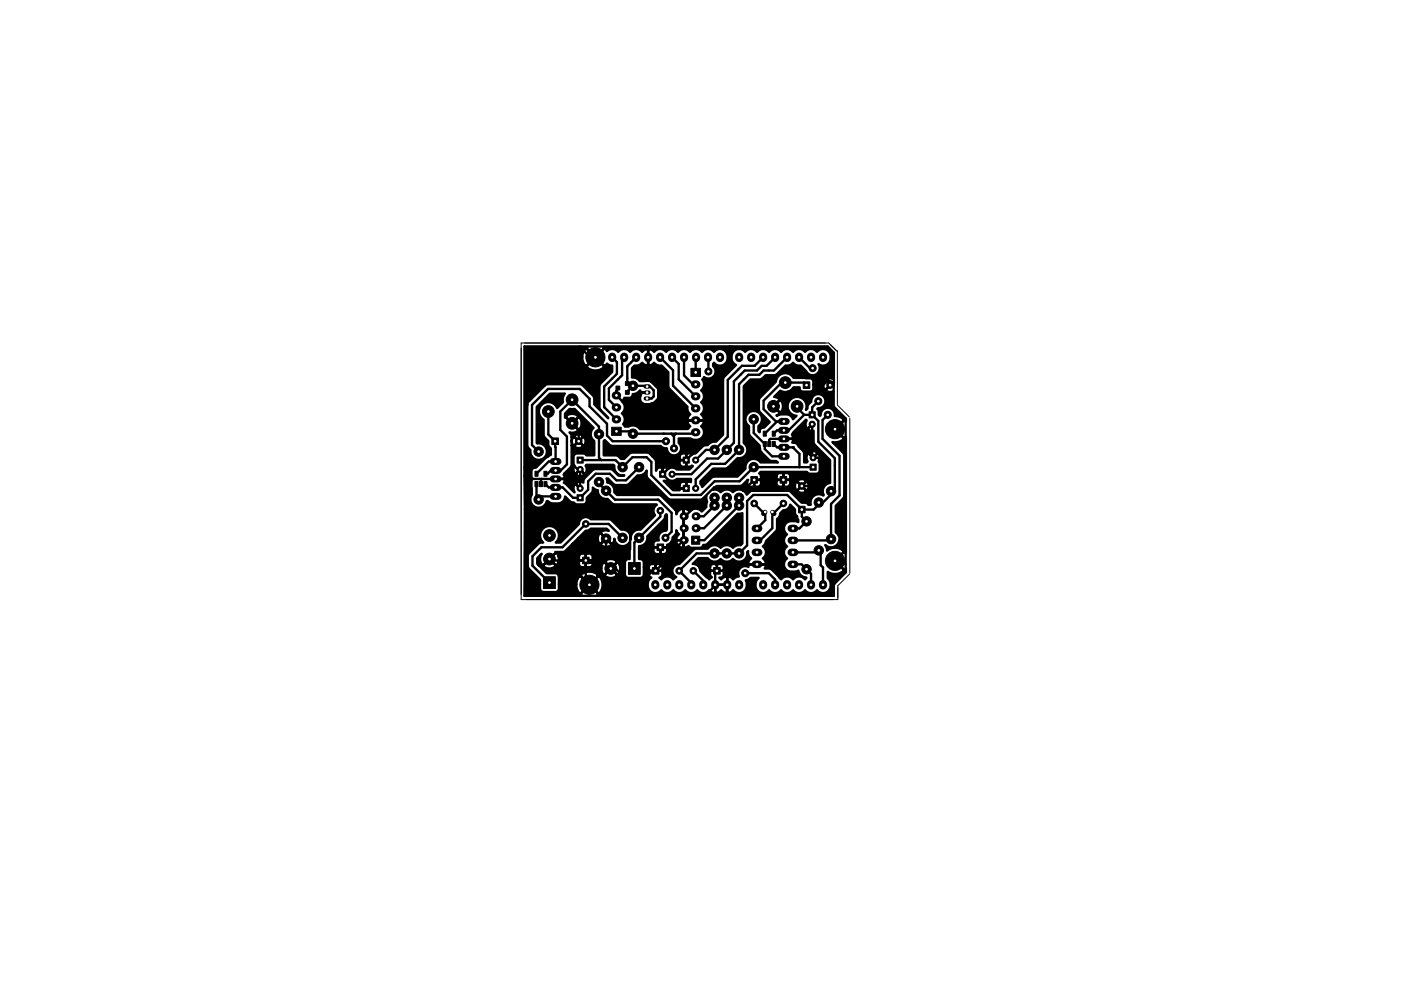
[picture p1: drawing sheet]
<svg xmlns="http://www.w3.org/2000/svg" width="297mm" height="210mm" viewBox="0 0 297 210" stroke-linecap="round" stroke-linejoin="round" font-family="sans-serif">
<path d="M177.5 74.6l-1.8-1.8h-65.2v54.4h67.1v-2.9l2.6-2.6M177.5 74.4v11.4M177.5 85.9l2.6 2.6M180.2 88.8v32.7" fill="none" stroke="#000" stroke-width=".21"/>
<g fill="none" stroke="#000" stroke-width="1.7">
<path d="M129.8 75.7v.3M132.3 75.7v.3M134.9 75.7v.3M137.4 75.7v.3M140 75.7v.3M142.5 75.7v.3M145 75.7v.3M147.6 75.7v.3M150.1 75.7v.3M152.7 75.7v.3M156.7 75.7v.3M159.3 75.7v.3"/>
<path d="M161.8 75.7v.3M164.3 75.7v.3M166.9 75.7v.3M169.4 75.7v.3M172 75.7v.3M174.5 75.7v.3M130.5 89h.4M130.5 86.4h.4M130.5 83.9h.4M147.3 81.6h.4M147.3 84.1h.4M147.3 86.6h.4"/>
<path d="M147.3 89.2h.4M147.3 91.7h.4M138.9 123.9v.3M141.5 123.9v.3M144 123.9v.3M146.6 123.9v.3M149.1 123.9v.3M151.6 123.9v.3M154.2 123.9v.3M156.7 123.9v.3M161.8 123.9v.3M164.3 123.9v.3"/>
<path d="M166.9 123.9v.3M169.4 123.9v.3M172 123.9v.3M174.5 123.9v.3"/>
</g>
<g fill="#000" stroke="#000" stroke-width=".21">
<path d="M146.5 78.1h2v1.8h-2zM117 92.9h1.4v1.4h-1.4zM122.3 97h1.3v1.3h-1.3zM130.6 81.9h.8v.8h-.8zM129.7 90.6h2v1.8h-2zM132.6 81h.8v.8h-.8zM132.6 82.9h.8v.8h-.8zM144.8 97h1.3v1.3h-1.3zM161.8 93.7h.7v1h-.7zM161.8 91.5h.7v1h-.7zM162.8 93.7h.6v1h-.6zM163.7 93.7h.7v1h-.7z"/>
<path d="M163.7 91.5h.7v1h-.7zM170.3 81h1.4v1.4h-1.4zM171.5 87.4h1.3v1.3h-1.3zM171.7 98.5h1.3v1.3h-1.3zM113.4 102.2h.7v1h-.7zM113.4 100h.7v1h-.7zM114.4 102.2h.6v1h-.6zM115.3 102.2h.7v1h-.7zM115.3 100h.7v1h-.7zM122.3 105h1.3v1.3h-1.3zM123.5 118.2h1.4v1.4h-1.4zM133.2 119.4h2.5v2.5h-2.5z"/>
<path d="M139.8 100h1.3v1.3h-1.3zM139.3 115.4h1.4v1.4h-1.4zM144.8 103h1.3v1.3h-1.3zM146.6 113.7h1.8v1.8h-1.8zM159.2 101.1h1.4v1.4h-1.4zM165.4 101.1h1.4v1.4h-1.4zM169.3 107.4h1.4v1.4h-1.4zM115.2 122.4h2.5v2.5h-2.5zM138.3 120.4h1.4v1.4h-1.4zM151.3 120.4h1.4v1.4h-1.4z"/>
<circle cx="126.2" cy="75.8" r="2.03"/>
<circle cx="150.2" cy="78.8" r=".75"/>
<circle cx="172.3" cy="78.1" r=".75"/>
<circle cx="114.2" cy="95.8" r="1"/>
<circle cx="116.3" cy="87.3" r="1.25"/>
<circle cx="121.3" cy="89.8" r="1.25"/>
<circle cx="121.3" cy="84.8" r="1.25"/>
<circle cx="122.7" cy="93.6" r=".7"/>
<circle cx="123" cy="99.6" r=".65"/>
<circle cx="127" cy="92.1" r="1"/>
<circle cx="132" cy="99.1" r="1"/>
<circle cx="134.2" cy="92" r="1"/>
<circle cx="134.2" cy="81.9" r="1"/>
<circle cx="135.5" cy="99.1" r="1"/>
<circle cx="141.2" cy="93.6" r=".75"/>
<circle cx="142.9" cy="95.1" r=".75"/>
<circle cx="147.5" cy="97.6" r=".65"/>
<circle cx="151.5" cy="95.5" r="1"/>
<circle cx="154.1" cy="95.5" r="1"/>
<circle cx="156.7" cy="95.5" r="1"/>
<circle cx="159.8" cy="89" r="1"/>
<circle cx="159.8" cy="99.1" r="1"/>
<circle cx="164" cy="86.2" r="1.25"/>
<circle cx="166.5" cy="81.2" r="1.25"/>
<circle cx="169" cy="86.2" r="1.25"/>
<circle cx="172.2" cy="90" r=".65"/>
<circle cx="172.4" cy="97.1" r=".65"/>
<circle cx="173.5" cy="85.1" r=".75"/>
<circle cx="175.5" cy="88" r=".75"/>
<circle cx="176" cy="81.7" r=".7"/>
<circle cx="177" cy="91.1" r="2.03"/>
<circle cx="114.2" cy="106" r="1"/>
<circle cx="116.5" cy="118.6" r="1.25"/>
<circle cx="116.5" cy="113.6" r="1.25"/>
<circle cx="123" cy="103.6" r=".65"/>
<circle cx="124.2" cy="111.2" r=".7"/>
<circle cx="127" cy="102.3" r="1"/>
<circle cx="128.5" cy="114.3" r="1"/>
<circle cx="128.5" cy="104.1" r="1"/>
<circle cx="132" cy="114.1" r="1"/>
<circle cx="135.5" cy="114.1" r="1"/>
<circle cx="140" cy="108.4" r=".7"/>
<circle cx="141.1" cy="114.1" r=".75"/>
<circle cx="142.5" cy="100.6" r=".65"/>
<circle cx="147.5" cy="103.6" r=".65"/>
<circle cx="151.5" cy="105.6" r="1"/>
<circle cx="151.5" cy="107.3" r="1"/>
<circle cx="151.5" cy="117.4" r="1"/>
<circle cx="154.1" cy="105.6" r="1"/>
<circle cx="154.1" cy="107.3" r="1"/>
<circle cx="154.1" cy="117.4" r="1"/>
<circle cx="156.7" cy="105.6" r="1"/>
<circle cx="156.7" cy="117.4" r="1"/>
<circle cx="156.7" cy="107.3" r="1"/>
<circle cx="159.9" cy="106.8" r=".7"/>
<circle cx="166.1" cy="106.8" r=".7"/>
<circle cx="170" cy="103.1" r=".7"/>
<circle cx="171" cy="110.6" r="1"/>
<circle cx="173.6" cy="106.6" r="1"/>
<circle cx="173.6" cy="116.8" r="1"/>
<circle cx="176.2" cy="104.2" r="1"/>
<circle cx="176.2" cy="114.4" r="1"/>
<circle cx="177" cy="119" r="2.03"/>
<circle cx="125" cy="124.1" r="2.03"/>
<circle cx="129.5" cy="120.6" r="1.25"/>
<circle cx="144" cy="121.1" r=".7"/>
<circle cx="147" cy="121.1" r=".7"/>
<circle cx="158" cy="121.6" r=".75"/>
<circle cx="171" cy="120.8" r="1"/>
</g>
<path d="M117.3 97.9h1M117.3 99.8h1M165.7 93.1h1M165.7 96.8h1M165.7 89.4h1M165.7 91.3h1M165.7 94.9h1M117.3 101.6h1M117.3 105.3h1M117.3 103.4h1" fill="none" stroke="#000" stroke-width="1.5"/>
<path d="M136.9 83.3h.6M136.9 84.6h.6M136.9 82h.6" fill="none" stroke="#000" stroke-width=".9"/>
<g fill="#000">
<circle cx="128.5" cy="119.6" r=".25"/>
<circle cx="145" cy="109.5" r=".86"/>
<circle cx="145" cy="114.6" r=".86"/>
<circle cx="145" cy="112.1" r=".86"/>
<circle cx="147.5" cy="112.1" r=".86"/>
<circle cx="147.5" cy="109.5" r=".86"/>
</g>
<path d="M162.2 108.6l-.3 .4M163.8 108.6l.3 .4" fill="none" stroke="#000" stroke-width="1"/>
<path d="M160.1 112.1h.7M160.1 114.7h.7M160.1 117.2h.7M160.1 119.7h.7M167.8 112.1h.7M167.8 114.7h.7M167.8 117.2h.7M167.8 119.7h.7" fill="none" stroke="#000" stroke-width="1.6"/>
<g fill="none" stroke="#000" stroke-width=".5">
<path d="M122.9 73.5l2.2 2.3h1.1M129.8 75.8l1 1v2.5l-2.7 2.7v4.4l2.6 2.6M132.3 76.5v-.7l-.4 .4v3.4l-2.8 2.8v2.4l1.6 1.6M134.9 75.8l-1.9 1.9v3.7M137.8 73.5l-.4 .9v5.9l2.2 2.2v2.1M140 75.8l2.7 2.8v3.2l4.8 4.8M142.5 75.8l1.4 1.4v3.3l3.6 3.6M145 75.8v3.8l1.9 2h.6M147.6 75.8l-.1 3.2M150.1 75.8l.1 3M154.7 73.5l-.1 4-5.3 5.3v11l-3.8 3.8h-2l-3 3 3 3h2M161.8 75.8l-1.8 1.8h-2.7l-3 3v12.1l-2.8 2.8h-1.8l-2.2 2.1"/>
<path d="M164.3 75.8l-1.8 1.8h-1l-1 1h-2.6l-2.3 2.3v13.1l-3.3 3.3h-2.4l-3.3 3.3h-4.1M166.9 75.8l-2.8 2.8h-2.2l-.9 .9h-2.3l-2 2v14l-3 2.9h-2.9l-3.3 3.3v1.9M169.4 75.8l2.3 2.3h.6M116.3 87.3v4.9l1.4 1.4 .1 4.3h-1.5l-2.6 2.6M121.3 89.8l1.4 1.4v2.4l-1.3 1.3v3.6l1.1 1.1h.5v4l-2-2h-3.2M123 97.6h7.5l1.5 1.5 2.1-2.1h3l1 1v2.8l4.2 4.2h6.3l2.9-2.9h5.3l3-3h12.6M127.5 97.6l-.5-.5v-6.6l-5.7-5.7-2.5 2.5v3.9l1.4 1.4v5.9l-1.3 1.3h-2.1l-.7 .7h-.5M130.7 91.5h3l.5 .5h13l.3-.3M131.2 82.4l-.5 .5v1l2.5 2.5h4.6l1.8-1.8M133.2 81.5l.4 .4h4l1 .9v1.3l-.4 .5h-1M134.1 81.7l.1 .2M134.2 81.9l-1 1v.5"/>
<path d="M134.2 81.6v.3M135.5 99.1l-2.8 2.8h-2l-1.4-1.4h-3l-1.6 1.6v1.8l-1.7 1.7M137.2 83.3h-1l-1.8 1.8v1.3M139.6 84.6l4.6 4.6h3.3M141.2 93.6h-11.3l-1.2-1.2v-2.5l-3.7-3.7v-1.6l-2.1-2.1h-6.7l-3.4 3.4v8.5l1.4 1.4M142.3 92l.4 .4h.2M142.9 92.4v2.7l.3-.1-.1 .1M143.3 92l-.4 .4M159.8 89v2.9l2.3 2.3v1.1l1.6 1.5h2.5M164 94.2l.7 .7h3.6l-.1 .1M165.8 89l.4 .4h-1.5l-2.6 2.6M168.1 94.9l.1 .1"/>
<path d="M168.2 95l1.3 1.3v2.8M169.4 86.2v.7l1.1 1.1M170.5 88l-3.3 3.3h-2.5l-.7 .7M170.5 88h1.7M171 81.7l-.5-.5h-4.8l-3.8 3.8v1.8l2.7 2.7M172.2 93.5l-.4-.4h-8.5l-.2 .2v.9M172.2 90v6.9l.2 .2h1l.8 .8v3l-2.2 2.2h-2l-1.3-1.3h-8.8l-1.6 1.6h-6.9l-6.1 6.1h-.3v5.1l-1.5 1.5h-3.5v4l-1 1h-.6l-3.7 3.7M172.2 88l1.3 1.3v4.4l3.5 3.5v6.9l-2.5 2.5M173.5 85.1l-1.3 1.3v1.6M175.5 88l-1.1 1.1v4l3.6 3.6v8.4l-1.8 1.8v7.5M176.2 81l-.2 .2v.5M176.8 81.2l-1.1-.4-.1-.2-2.5 2.5h-6l-3.1 3.1"/>
<path d="M176.8 81.2l-.1 5 2.6 2.6M176.8 81.2v-6.4l-1.3-1.3h-64.3v27.4M179.3 88.8l-2 2.3h-.3M179.3 88.8v32.6l-2.6 2.6 .1 2.4h-27.1M111.2 100.9l.9 .7h5.3M111.2 100.9l.1 7.2M111.3 108.1l.6 .7h19.5l2.2 2.2v5.5l-4.1 4.1M111.3 108.1l-.1 18.3h38.5M113.7 102.7v2.8l.5 .5 .7-.7h2.9M114.8 101.6l-.1 1.1M115.6 102.7l.7 .7h3l2.2 2.2h1.5M116.5 118.6l.3 .3h7.4"/>
<path d="M123 105.6l.4 .4M124.2 118.9v4.4l.8 .8M124.2 118.9l.5 .5h3.8M127 102.3v.3l3.4 3.4h9.2l2.8 2.8v4l-1.3 1.3M128.5 104.1v.6M128.5 114.3v5.3l1 1M132 114.1l-3-2.9h-4.8l-5 4.9h-4.4l-1.9 1.9v2l3.6 3.6M140 108.4v1.2l-5.5 5.5v5.5M151.5 105.6v1.7l-2.3 2.2h-1.7M154.1 105.6v1.7l-4.8 4.8h-1.8M156.7 105.6v1.7l-7.4 7.3h-1.8M159.9 106.8l1.8 1.8h.5v1.8l-1.7 1.7"/>
<path d="M160.5 119.7h-4.3l-2 2-.1 4.7M166.1 106.8l-1.8 1.8h-.6v3.5l-2.5 2.6h-.7M168.1 119.7h1.9l2 2v2.4M168.1 117.2h5.5l.4-.4v3.1l.5 .5v3.7M170 108.1l-3.1-3.1h-7.2l-1.3 1.3v9.4l-1.7 1.7h-9l-3.7 3.7 2.6 2.6M170 108.1v1.5l1 1-1.5 1.5h-1.4M174 106.6l-1.5 1.5h-2.5M177 114.3l-.4 .4h-8.5M177 119h1.3l1 .7M129.5 120.6h1l4.2 4.2M134.7 124.8l1.1 1.6M147 121.1l2.1 2.1v.9"/>
<path d="M152 121.1l-.4 .4v2.6l-1.9 2.3M158 121.6h5l1.3 1.4v1.1"/>
</g>
<path d="M111.3 73.6h13.3l-.2 .4 1.8 1.8 1.9-1.8-.2-.4h47.5l1.3 1.3v5.6l-.9-.2a.58 .58 0 0 0-.7 .5l.9 .9-.9 .9a.84 .84 0 0 0 1.1 .6l.5-.2v2.9l.1 .5 2.5 2.6v.5l-.4-.3-1.9 1.9 1.9 1.8 .4-.3v24.8l-.4-.3-1.9 1.9 1.9 1.8 .4-.2v.7l-2.3 2.5-.3 .6v1.8l-.2 .2h-49.9l.2-.5-1.8-1.8-1.9 1.8 .3 .5-12-.1-.1-40.4h.5v8.5l.3 .7a1.21 1.21 0 0 1 .4 1.2 1.76 1.76 0 0 0 2.1 1.2 1.76 1.76 0 0 0 1.3-2 1.76 1.76 0 0 0-2-1.4l-.1-7.8 2.8-2.8h3.2l-.4 .7v1.1l-1.3 1.3-.1-.2a2.01 2.01 0 0 0-3.1-.5 2.01 2.01 0 0 0 .4 3.2v3.3l.1 .3 .8 .9 .1 1 .5 .6v1.3l-1.1 .7-2.1 2-.5 .1-.3 .3-.1 1.4 .2 .6-.2 .6v2.8a1.75 1.75 0 0 0 .8 2.6 1.75 1.75 0 0 0 2.4-1.3l1.1 .5h1.3a1.5 1.5 0 0 0 1.5-1.5l1.1 1.1 .8 .2 .4 .4h1.5l.5-.2a1.22 1.22 0 0 0 .3-1.2l1.1-1.1 .2-1.1 .4 .4 .6 .2v.3a1.75 1.75 0 0 0 2.1 1.5l.9 .9 .5 .3h9l.1 .1-.2 .1a1.45 1.45 0 0 0-.2 2.1l-3.2 3.1a1.89 1.89 0 0 0-2 2.1 1.74 1.74 0 0 0-2-2.1l-2.3-2.2h-4.2l-.1-.2a1.45 1.45 0 0 0-1.5-.1 1.45 1.45 0 0 0-.9 1.3l-3.9 3.9h-1a2.01 2.01 0 0 0 .1-2.9 2.01 2.01 0 0 0-2.9 0 2.01 2.01 0 0 0 .2 2.9h-.6l-.5 .3-1.9 1.9-.3 .7 .1 2.4 2.5 2.6v1.9l.2 .5 .5 .2h2.7l.3-.2 .3-.3v-1.1h3.7v.5l.4 1 .5 .4 1.9-1.8 1.8 1.8a2 2 0 0 0 .9-2.3 1.49 1.49 0 0 0-.9-1.4l-1.8 1.9-1.9-1.9-.4 .2-.3 .5-.2 1.1h-3.7v-1.8h4.6l1.9 1.9 1.8-1.9-.1-.3h1.5a1.3 1.3 0 0 0 1.6 .7 .92 .92 0 0 0 1-.7l-1.3-1.3-1.3 1.3a3.6 3.6 0 0 1-2.6-.5 2.14 2.14 0 0 0-2.5 .8h-4.6l-.2-.3-.3-.3h-2.1l-1.7-1.7h1l.1 .3 1.1 .4 11.1-.1 .3 1.2 .4 .2 1.3-1.3 1.3 1.3a1.3 1.3 0 0 0 .7-1.6 .92 .92 0 0 0-.7-1l-1.3 1.3-1.3-1.3-.3 .1-.4 1.1h-10.4a.79 .79 0 0 0 .7-.6l-1.3-1.3-1.3 1.3h-1l-.3-.3v-1.2l.9-.9-.3 .6v.8a.92 .92 0 0 0 .7 1l1.3-1.3 1.3 1.3 .3-.1 .3-.7h4.3l.2 1 .4 .2 .7 .1 .2-.2v-1.3v1.3l.2 .2h.6a.81 .81 0 0 0 .6-1.1h2.6l1.3 1.3 1.3-1.3-.1-.3-.4-.2-1.1-.2a.92 .92 0 0 0-1 .7h-2.6l-.1-.4h-2.6l-.2 .2h-4.3v-1h4.3v.6l.2 .2h1.3v-1.2v1.2h1.3l.1-.2v-.7l-.2-.4-.4-.1h-.6l-.2 .2-.2-.2h-.7l-.4 .2-.2 .4h-4.3a.83 .83 0 0 0-.6-.8l-1.3 1.3 1.3-1.3-.1-.2 1.9-.1 1.8-1.6h6l.1 .3 .3 .2 1 .1a.76 .76 0 0 0 .8-.6l-1.1-1.1-1.1 1.1h-6l1.2-1.2h4.1l.1 .3a.76 .76 0 0 0 .6 .9l1.1-1.1-1.1-1.1a.98 .98 0 0 0-.7 1h-4.1l1.6-1.6 .7-.1 .4-.3h3.3l.5 .4-.9-.1a.76 .76 0 0 0-.8 .7l2.2 2.2 .3-.1 .4-1a1.75 1.75 0 0 0 1.3 1.5 1.75 1.75 0 0 0 1.9-.8v3.6l-.8 .2-.2 .6v2.6l.2 .4 .3 .2 3.1-.1 .4-.4v-1.8h1v.6l.2 .2h1.3v-1.2v1.2h1.3l.1-.2v-.8l-.6-.4h-.6l-.2 .2-.2-.2h-.7l-.4 .2-.2 .4h-1l-.1-1.3-.2-.3-.7-.1v-2.3h3l.1 .9 .6 .4h.6l.2-.2v-1.3v1.3l.2 .2 .7-.1 .4-.2 .1-1-.1-.2-5.8 .2v-.4a1.74 1.74 0 0 0 1.7-2.1l3.5-3.5 .6-1.2 .1 .1v3.2l-.2 .2a1.49 1.49 0 0 0-1.5 2.1h-.6l-.5 .4-.1 .8 .2 .2h2.6l.1-.2v-.3l.6-.3 .4-.4h1l.3 .7 .4 .4 .6 .2 .3-.2v-1.4h-1.5l-.1 .3h-1l.2-.9 .7-.8 .1-.7 .6 .8-.5 .6-.1 .5 .1 .2h1.5v-6.5l-.3-.2-.6 .3-.4 .4-.3 .5v-.5l-.3-.5-2.8-2.8-.5-.3h-9l-.6-.6a1.74 1.74 0 0 0-1.5-2l-.1-.9h.3l1.1 1.1 .5 .3 2.6-.1 2.1-2 1.1-.1 .8-.9v1.2l.2 .4 4.6 4.5 6.7 .1 .6-.2 .6-.6-.1 .6 .2 .6-.1 1.2-1 .9a1.65 1.65 0 0 0-2.6 0l-.7-.5-.3-.1-.2 .2v7.9a.82 .82 0 0 0 1-.2l.4 .4h2.1l.4-.2 .2-.4 .8-.1 6.5-6.5 1-.1v6.4l-.4 .4h-.8l-.8 .5a1.74 1.74 0 0 0-2.6 0 1.74 1.74 0 0 0-2.7 .2l-2.8 .1-3.3 3.2h-.1a1.45 1.45 0 0 0-1.3 1.2 1.45 1.45 0 0 0 .8 1.5l-.7 .5-.1-.1a1.6 1.6 0 0 0-2.4 .1l-.4-.3 .4-.2 .2-.4v-.7l-.1-.2h-2.6l-.2 .2 .1 .7 .5 .5a1.72 1.72 0 0 0-.5 2.6 1.72 1.72 0 0 0 2.6 .1 1.6 1.6 0 0 0 2.5 0 1.6 1.6 0 0 0 2.6 0 1.6 1.6 0 0 0 2.5 0 1.6 1.6 0 0 0 2.6 0l.3 .4a.6 .6 0 0 0 .9 .1v-1.6v1.6l.3 .1 .6-.2 .4-.4 .7 .5 .3 .1 .3-.1v-1.6h-2.6h2.6v-1.6a.97 .97 0 0 0-1.3 .4l-.4-.3 .6-.1 .3-.3v-.9l-.1-.2h-2.6l-.2 .2v.6l.4 .6-.5 .4-2-1.8-.2-.8h2.3v.6l.2 .2h1.3v-1.2v1.2h1.3l.1-.2v-.6l-.3-.6h-.9l-.2 .2-.2-.2h-.6l-.4 .1-.3 .5h-2.3l-.5-.5-.8-.1 1.2-1.3 2 .1a1.75 1.75 0 0 0 2.7 .1 1.74 1.74 0 0 0 2.6 0 1.75 1.75 0 0 0 2.1 .4 1.75 1.75 0 0 0 .9-1.9l.2-.2 .1 .9 .6 .7-.6 .6-.1 .4 .2 .2h3.4a.95 .95 0 0 0-.5-1.2 1.55 1.55 0 0 0 0-2.6l.4-.4 .3-.7 2.3-2.3v-2.4l.5-.4 .2-.8a1.99 1.99 0 0 1 1.4-.8l.4-.3 .3-.7 1 1 .1 .8 .4 .6 .3 .8-.1 .5a1.99 1.99 0 0 0-3 1.3l.1 .6 .6 .7-.2 .2a1.55 1.55 0 0 0 .2 2.3 1.55 1.55 0 0 0 0 2.6 1.55 1.55 0 0 0-.6 1.7 1.55 1.55 0 0 0 1.5 1.1h1l.5-.2a1.72 1.72 0 0 0 1.7 1.4l-.3 .4-.1-.1a1.6 1.6 0 0 0-2.5 .1 1.6 1.6 0 0 0-2.5 0l-2-2.1-1.5-.2a.56 .56 0 0 0 .1-.9h-3.4l-.2 .3 .1 .3a1.51 1.51 0 0 0-1.8 .2 1.51 1.51 0 0 0-.2 1.8l-.6 .1-.7 .5-.6-.5-.4-.1-.2 .2v3.2a.97 .97 0 0 0 1.2-.5 1.7 1.7 0 0 0 2.4 .2 1.7 1.7 0 0 0 .3-2.3l.6-.1 .4-.4h1.8a1.72 1.72 0 0 0-.4 2.6 1.72 1.72 0 0 0 2.6 0 1.6 1.6 0 0 0 2.5 0 1.6 1.6 0 0 0 2.5 0 1.6 1.6 0 0 0 2.6 0 1.6 1.6 0 0 0 2.5 0 1.72 1.72 0 0 0 2.6 0 1.72 1.72 0 0 0-.3-2.5v-1.4l.4 .2a2.8 2.8 0 0 0 2.8-.2l.2-.5-1.9-1.8 1.9-1.9-.2-.4a2.64 2.64 0 0 0-3.4 .1l-.3-1.1a1.75 1.75 0 0 0 2.6-.2 1.75 1.75 0 0 0-.4-2.6v-5.6l1.5-1.5 .3-.5v-8.6l-.3-.7-2.2-2.2 1.5-.1 .7-.4 .2-.4-1.9-1.8 1.9-1.9-.2-.4-.5-.3-1.2-.2a1.5 1.5 0 0 0-1.4-1.8 1.5 1.5 0 0 0-1.6 1.6l-.2 .1-.2-.2v-.8l-.3-.5 .1-.1a1.5 1.5 0 0 0 1.6-1.5 1.5 1.5 0 0 0-1.5-1.5 1.5 1.5 0 0 0-1.5 1.6l-.6 .7-.2 .8-.3 .3a2.02 2.02 0 0 0-1.3-2.7 2.02 2.02 0 0 0-2.5 1.5 2.02 2.02 0 0 0 1.8 2.4l-.8 .8-.3-.6-.8-.5h-1.6l-.6 .4-.2-.2 .6-.3 .1-.3-1.3-1.3 1.3 1.3 .3-.1 .2-.3 .2-1.2a.92 .92 0 0 0-.7-1l-1.3 1.3 1.3-1.3a1.16 1.16 0 0 0-1.2-.7l1.4-1.3a2.01 2.01 0 0 0 2.7-.7h1.3l.1 .5 .5 .4 1.6 .1 .5-.2a1.32 1.32 0 0 0 .3-1.3h2l.1 .2a.58 .58 0 0 0 .5 .7l.9-.9-.9-.9a.75 .75 0 0 0-.6 .9h-2l-.1-1-.5-.4-3.7-.1-.1-.3a2.01 2.01 0 0 0-2.2-.6 2.01 2.01 0 0 0-1.4 1.7l-3.3 3.3-.3 .5 .1 2.4 2.2 2.3-1.2 1.2a.82 .82 0 0 0-.9 1l-.3-.3v-1a1.75 1.75 0 0 0 .3-2.6 1.75 1.75 0 0 0-2.6 0 1.75 1.75 0 0 0 .3 2.6l.1 1.8 2.2 2.3 .2 1.3 1.8 1.8 .4 .2h1.1l.4 .3h-3.8v-.1a1.75 1.75 0 0 0-2.1-.5 1.75 1.75 0 0 0-1 1.9l-1.7 1.7-5.3 .1-2.2 2.1-.4-.7v-.5l2.7-2.7 2.9-.1 2.4-2.1a1.75 1.75 0 0 0 1.8-1.1 1.75 1.75 0 0 0-.6-2.1v-12.1l1.4-1.4h2.1l.4-.2 .7-.7 2.2-.1 2.1-1.9 .9-.1 .6-.5 .7 .5 .9 .1 1.2 1.1a1.5 1.5 0 0 0 2.1 .7 1.5 1.5 0 0 0 .5-2.1 1.69 1.69 0 0 0 2.6-1.6 1.69 1.69 0 0 0-2.7-1.2l-.2 .2-.1-.2a1.6 1.6 0 0 0-2.4 .2 1.6 1.6 0 0 0-2.6 0 1.6 1.6 0 0 0-2.5 0 1.6 1.6 0 0 0-2.5 0 1.6 1.6 0 0 0-2.6 0 1.6 1.6 0 0 0-2.5 0 1.71 1.71 0 0 0-2.4-.2 1.71 1.71 0 0 0-.2 2.4l.7 .5-2.5 2.5-.3 .5v11.8l-1.5 1.5-.8 .1-.9 .7-1 .1-1.6 1.6-.8 .3-.5-.3h-.5l-.2 .2v2.4l.2 .2h.7l.3-.2 .2 .1-.7 .7-2.8-.1a1.78 1.78 0 0 0-1.8-.1l-.9-.2-.2 .2v1.2v-1.2l-.2-.2-.8 .1-.4 .6v-2.1h5l.2 .9 .3 .3h.7l.2-.2v-1.2h-1.2l-.2 .2h-5l-.7-.9h5.7v.5l.2 .2h1.2v-1.2l-.2-.2h-.7l-.3 .3-.2 .4h-5.7l-1.1-.9h-3.2l-.6 .2-1.2 1.2a1.2 1.2 0 0 1-1.2-.6l-.6-.2h-2.5v-3l.2-.2 1 .9 .5 .3h10.4l.6 .4 .7 .1v.1a1.51 1.51 0 0 0 2.2 1.3 1.51 1.51 0 0 0 .3-2.5v-1h2.5a1.71 1.71 0 0 0 2.4-.2 1.71 1.71 0 0 0-.2-2.4l.4-.3a.6 .6 0 0 0 .1-.9h-3.2l-.1 .2 .1 .4 .5 .6-.5 .6h-10.3v-.1a1.74 1.74 0 0 0-2.3-.4h-.8l-.4-.5 .1-.1a1.6 1.6 0 0 0-.4-2.2 1.6 1.6 0 0 0 0-2.5l.6-.8 1.3-.1 .3-.2 .2-.5a2.56 2.56 0 0 0 1.6-.7l-.1 .2 .2 .2h1.3h-1.3l-.2 .2a.82 .82 0 0 1 0 1 1.2 1.2 0 0 0 1.2 1.3l.8-.1 .8-.2 .8-.7 .3-.5v-1.5l-.3-.7-1.3-1.2h-2.4l-.6-.6-1-.2v-2l.5-.5 1-.1 .6-.5 .4 .3a.6 .6 0 0 0 .9 .1v-3.2v3.2l.3 .2 .3-.1 .7-.5 .6 .5 1 .1 1.4 1.4 .1 3.2 4 4.1v.9l.6 .7-.5 .7-.1 .3 .1 .3h3.2a.97 .97 0 0 0-.5-1.3 1.6 1.6 0 0 0 0-2.5 1.6 1.6 0 0 0 0-2.6 1.59 1.59 0 0 0 .3-2.3l.4-.5a1.5 1.5 0 0 0 2-.2 1.5 1.5 0 0 0-.1-2.1v-.5l.2-.2 .1 .1a1.72 1.72 0 0 0 2.8-.9 1.72 1.72 0 0 0-1.9-2.1l-.6 .2-.4 .4a1.6 1.6 0 0 0-2.6 0 1.6 1.6 0 0 0-2.5 0 1.6 1.6 0 0 0-2.5 0 1.6 1.6 0 0 0-2.6 0 1.6 1.6 0 0 0-2.5 0l-.4-.4a.6 .6 0 0 0-.9-.1 .97 .97 0 0 0-1.3 .5 1.6 1.6 0 0 0-2.5 0 1.6 1.6 0 0 0-2.5 0 1.6 1.6 0 0 0-2.4-.2l-.2-.3-.4-.2-1.9 1.8 1.9 1.9 .4-.2 .2-.4 .5 .4 .6 .1v1.3l-2.4 2.4-.3 .7v4.6l.3 .5 1.5 1.6-2.9-2.9v-1.4l-.3-.5-2.1-2.1-.5-.3-7.3 .1-3.7 3.6-.3 .7h-.5v-8.2h13.1l.2 .4a2.8 2.8 0 0 0 3.3 0l.2-.4-1.9-1.9-1.8 1.9h-13.1v-2h12.1l.1 .6 .4 1 .5 .4 1.8-1.9-1.8-1.8-.4 .2-.3 .4-.3 1.1h-12.1zM120.8 86.7l1 .1 4.1 4a1.74 1.74 0 0 0 .1 2.7v3.1h-1.7l-.2-.3-.5-.1-1.6 .1-.3 .3-.1 .4v1.4l.2 .4a1.66 1.66 0 0 0 .1 1.6l.2 .1 .9-.9 .9 .9a.8 .8 0 0 0 .5-1.1l-.2-.6 .1-.2h5.8l.2 .2a1.74 1.74 0 0 0 2.1 2l-1.3 .1-1.1-1.1-.5-.3h-3.4l-.5 .3-1.6 1.6-.3 .5v.5l-.9-.2a.55 .55 0 0 0-.7 .6l.9 .8-.9-.8a.8 .8 0 0 0-.5 1l.2 .7-1.8-1.8-.5-.3a.54 .54 0 0 0 .1-.8h-1.8h1.8a.56 .56 0 0 0-.1-.9l.1-.2h2.5a.8 .8 0 0 0 1.1 .5 .55 .55 0 0 0 .7-.5l-.9-.9-.9 .9h-2.5l1.5-1.6 .1-4.4h.6a.84 .84 0 0 0 1.1 .6 .58 .58 0 0 0 .7-.6l-.9-.9-.9 .9h-.6v-.9l.1 .2a.58 .58 0 0 0 .5 .7l.9-.9 .9 .9a.84 .84 0 0 0 .5-1.1 .58 .58 0 0 0-.5-.7l-.9 .9-.9-.9a.75 .75 0 0 0-.6 .9v-.9h.6l.9 .9 .9-.9a.84 .84 0 0 0-1.1-.5 .58 .58 0 0 0-.7 .5h-.6l-.1-.5-.4-.5 .9 .1a.92 .92 0 0 0 1-.7l-1.3-1.3 1.3 1.3a1.3 1.3 0 0 0 .7-1.6 .92 .92 0 0 0-.7-1l-1.3 1.3-1.3-1.3-.2 .1 .2-.1 1.3 1.3 1.3-1.3a1.3 1.3 0 0 0-1.6-.7 .92 .92 0 0 0-1 .7h-.2v-.8zM151.1 103.9l.8-.8h5.1l.5-.3 1-1h.1l-.2 .2 .1 .9 .6 .4h.6l.2-.2v-1.3v1.3l.2 .2 1-.2 .2-.4v-.7h3.3l.1 .7 .2 .4 1 .2 .2-.2v-1.3v1.3l.2 .2 .7-.1 .3-.1h1.2l.3 .8 .3 .1 .9-.9 .9 .9a.84 .84 0 0 0 .5-1.1 .58 .58 0 0 0-.5-.7l-.9 .9-.9-.9-.3 .1-.3 .8h-1.2l.2-.4v-.5h1.6l.9 .9 .9-.9a.84 .84 0 0 0-1.1-.5 .58 .58 0 0 0-.7 .5h-1.6l-.1-.4-6.1 .2-.1-.2h-1.3h1.3l.1-.2v-.6h3.3v.6l.2 .2h1.3v-1.2v1.2h1.3l.1-.2v-.8l-.5-.4h-.7l-.2 .2-.2-.2h-.7l-.4 .2-.2 .4h-3.3l-.4-.6 .3-.3h9.9l.4 .4h1.7l.3-.2 .3-.3v-1.7l-.2-.3a1.66 1.66 0 0 0-.1-1.7h-.2l-.9 .8-.9-.8h-.2l-.3 .8 .2 .8-.1 .2h-.6v-1.8h1l.9 .8 .9-.8-.1-.3-.2-.2-.8-.1a.55 .55 0 0 0-.7 .6h-1l-.2-.5-1.3-1.6-.5-.3h-.5a.52 .52 0 0 0 0-.8h-1.8h1.8l.2-.2-.3-.7 .2-.4 2.8-2.8 .1 .2-.2 1a.55 .55 0 0 0 .5 .7l.9-.9-.9 .9 .1 .3 .2 .1 .9 .1 .1 2.7 3.4 3.5v4.9a1.75 1.75 0 0 0-1.3 2.5l-.3 .1a1.76 1.76 0 0 0-1.9 .1 1.76 1.76 0 0 0-.6 1.9h-.5l-.5-.4h-.9l-2.4-2.4-.5-.3h-7.6l-.4 .2-.8 .8-.2-.5-.7-.5h11.7v.3l.3 .1 .8 .2a.58 .58 0 0 0 .7-.6l-.9-.9-.9 .9h-11.7l-.9-.1-.6 .2-.5 .3a1.74 1.74 0 0 0-2.6 0l-.8-.5zM140.7 102l.9-.2a1.75 1.75 0 0 0 1.9-.2h3v.7l-.8-.1-.2 .2v1.2h-1.2l-.2 .4h-1.4l-1.1-1.1h2.5v.5l.2 .2h1.2v-1.2l-.2-.2h-.7l-.3 .3-.2 .4h-2.5z" fill="#000" stroke="#000" stroke-width=".5"/>
<g fill="#fff" stroke="#fff" stroke-width=".21">
<circle cx="142.9" cy="95.1" r=".17"/>
<circle cx="173.5" cy="85.1" r=".17"/>
<circle cx="158" cy="121.6" r=".18"/>
<circle cx="141.1" cy="114.1" r=".18"/>
<circle cx="150.2" cy="78.8" r=".17"/>
<circle cx="141.2" cy="93.6" r=".17"/>
<circle cx="175.5" cy="88" r=".17"/>
<circle cx="172.3" cy="78.1" r=".17"/>
<circle cx="138.9" cy="124.1" r=".17"/>
<circle cx="141.5" cy="124.1" r=".17"/>
<circle cx="144" cy="124.1" r=".17"/>
<circle cx="146.6" cy="124.1" r=".17"/>
<circle cx="149.1" cy="124.1" r=".17"/>
<circle cx="151.6" cy="124.1" r=".17"/>
<circle cx="154.2" cy="124.1" r=".17"/>
<circle cx="156.7" cy="124.1" r=".17"/>
<circle cx="161.8" cy="124.1" r=".17"/>
<circle cx="164.3" cy="124.1" r=".17"/>
<circle cx="166.9" cy="124.1" r=".17"/>
<circle cx="169.4" cy="124.1" r=".17"/>
<circle cx="172" cy="124.1" r=".17"/>
<circle cx="174.5" cy="124.1" r=".17"/>
<circle cx="129.8" cy="75.8" r=".17"/>
<circle cx="132.3" cy="75.8" r=".17"/>
<circle cx="134.9" cy="75.8" r=".17"/>
<circle cx="137.4" cy="75.8" r=".17"/>
<circle cx="140" cy="75.8" r=".17"/>
<circle cx="142.5" cy="75.8" r=".17"/>
<circle cx="145" cy="75.8" r=".17"/>
<circle cx="147.6" cy="75.8" r=".17"/>
<circle cx="150.1" cy="75.8" r=".17"/>
<circle cx="152.7" cy="75.8" r=".17"/>
<circle cx="156.7" cy="75.8" r=".17"/>
<circle cx="159.3" cy="75.8" r=".17"/>
<circle cx="161.8" cy="75.8" r=".17"/>
<circle cx="164.3" cy="75.8" r=".17"/>
<circle cx="166.9" cy="75.8" r=".17"/>
<circle cx="169.4" cy="75.8" r=".17"/>
<circle cx="172" cy="75.8" r=".17"/>
<circle cx="174.5" cy="75.8" r=".17"/>
<circle cx="125" cy="124.1" r=".17"/>
<circle cx="177" cy="119" r=".17"/>
<circle cx="126.2" cy="75.8" r=".17"/>
<circle cx="177" cy="91.1" r=".17"/>
<circle cx="147.5" cy="79" r=".18"/>
<circle cx="147.5" cy="81.6" r=".18"/>
<circle cx="147.5" cy="84.1" r=".18"/>
<circle cx="147.5" cy="86.6" r=".18"/>
<circle cx="147.5" cy="89.2" r=".18"/>
<circle cx="147.5" cy="91.7" r=".18"/>
<circle cx="166.2" cy="93.1" r=".17"/>
<circle cx="166.2" cy="96.8" r=".17"/>
<circle cx="166.2" cy="89.4" r=".17"/>
<circle cx="166.2" cy="91.3" r=".17"/>
<circle cx="166.2" cy="94.9" r=".17"/>
<circle cx="166.5" cy="81.2" r=".18"/>
<circle cx="169" cy="86.2" r=".18"/>
<circle cx="164" cy="86.2" r=".18"/>
<circle cx="159.8" cy="99.1" r=".17"/>
<circle cx="159.8" cy="89" r=".17"/>
<circle cx="171" cy="81.7" r=".18"/>
<circle cx="176" cy="81.7" r=".17"/>
<circle cx="172.2" cy="88" r=".17"/>
<circle cx="172.2" cy="90" r=".17"/>
<circle cx="172.4" cy="99.1" r=".17"/>
<circle cx="172.4" cy="97.1" r=".17"/>
<circle cx="137.2" cy="83.3" r=".18"/>
<circle cx="137.2" cy="84.6" r=".18"/>
<circle cx="137.2" cy="82" r=".18"/>
<circle cx="152" cy="121.1" r=".18"/>
<circle cx="147" cy="121.1" r=".18"/>
<circle cx="139" cy="121.1" r=".18"/>
<circle cx="144" cy="121.1" r=".18"/>
<circle cx="117.8" cy="101.6" r=".17"/>
<circle cx="117.8" cy="105.3" r=".17"/>
<circle cx="117.8" cy="97.9" r=".17"/>
<circle cx="117.8" cy="99.8" r=".17"/>
<circle cx="117.8" cy="103.4" r=".17"/>
<circle cx="116.5" cy="113.6" r=".17"/>
<circle cx="116.5" cy="123.6" r=".17"/>
<circle cx="116.5" cy="118.6" r=".17"/>
<circle cx="134.5" cy="120.6" r=".17"/>
<circle cx="129.5" cy="120.6" r=".17"/>
<circle cx="130.7" cy="91.5" r=".17"/>
<circle cx="130.7" cy="89" r=".17"/>
<circle cx="130.7" cy="86.4" r=".17"/>
<circle cx="130.7" cy="83.9" r=".17"/>
<circle cx="147.5" cy="114.6" r=".17"/>
<circle cx="145" cy="114.6" r=".17"/>
<circle cx="147.5" cy="112.1" r=".17"/>
<circle cx="145" cy="112.1" r=".17"/>
<circle cx="147.5" cy="109.5" r=".17"/>
<circle cx="145" cy="109.5" r=".17"/>
<circle cx="162.2" cy="108.6" r=".18"/>
<circle cx="163.7" cy="108.6" r=".18"/>
<circle cx="160.5" cy="112.1" r=".18"/>
<circle cx="160.5" cy="114.7" r=".18"/>
<circle cx="160.5" cy="117.2" r=".18"/>
<circle cx="160.5" cy="119.7" r=".18"/>
<circle cx="168.1" cy="119.7" r=".18"/>
<circle cx="168.1" cy="117.2" r=".18"/>
<circle cx="168.1" cy="114.7" r=".18"/>
<circle cx="168.1" cy="112.1" r=".18"/>
<circle cx="116.3" cy="87.3" r=".17"/>
<circle cx="121.3" cy="84.8" r=".17"/>
<circle cx="121.3" cy="89.8" r=".17"/>
<circle cx="128.5" cy="104.1" r=".17"/>
<circle cx="128.5" cy="114.3" r=".17"/>
<circle cx="127" cy="92.1" r=".17"/>
<circle cx="127" cy="102.3" r=".17"/>
<circle cx="171" cy="110.6" r=".18"/>
<circle cx="171" cy="120.8" r=".18"/>
<circle cx="173.6" cy="106.6" r=".17"/>
<circle cx="173.6" cy="116.8" r=".17"/>
<circle cx="176.2" cy="104.2" r=".17"/>
<circle cx="176.2" cy="114.4" r=".17"/>
<circle cx="134.2" cy="92" r=".17"/>
<circle cx="134.2" cy="81.9" r=".17"/>
<circle cx="114.2" cy="95.8" r=".18"/>
<circle cx="114.2" cy="106" r=".18"/>
<circle cx="151.5" cy="117.4" r=".17"/>
<circle cx="151.5" cy="107.3" r=".17"/>
<circle cx="151.5" cy="105.6" r=".17"/>
<circle cx="151.5" cy="95.5" r=".17"/>
<circle cx="154.1" cy="117.4" r=".17"/>
<circle cx="154.1" cy="107.3" r=".17"/>
<circle cx="154.1" cy="105.6" r=".17"/>
<circle cx="154.1" cy="95.5" r=".17"/>
<circle cx="156.7" cy="117.4" r=".17"/>
<circle cx="156.7" cy="107.3" r=".17"/>
<circle cx="156.7" cy="105.6" r=".17"/>
<circle cx="156.7" cy="95.5" r=".17"/>
<circle cx="132" cy="114.1" r=".18"/>
<circle cx="132" cy="99.1" r=".17"/>
<circle cx="135.5" cy="114.1" r=".18"/>
<circle cx="135.5" cy="99.1" r=".17"/>
<circle cx="124.2" cy="118.9" r=".17"/>
<circle cx="124.2" cy="111.2" r=".17"/>
<circle cx="140" cy="116.1" r=".18"/>
<circle cx="140" cy="108.4" r=".17"/>
<circle cx="166.1" cy="101.8" r=".17"/>
<circle cx="166.1" cy="106.8" r=".17"/>
<circle cx="159.9" cy="101.8" r=".17"/>
<circle cx="159.9" cy="106.8" r=".17"/>
<circle cx="170" cy="108.1" r=".18"/>
<circle cx="170" cy="103.1" r=".18"/>
<circle cx="117.7" cy="93.6" r=".17"/>
<circle cx="122.7" cy="93.6" r=".17"/>
<circle cx="123" cy="97.6" r=".17"/>
<circle cx="123" cy="99.6" r=".17"/>
<circle cx="123" cy="105.6" r=".17"/>
<circle cx="123" cy="103.6" r=".17"/>
<circle cx="145.5" cy="97.6" r=".17"/>
<circle cx="147.5" cy="97.6" r=".17"/>
<circle cx="140.5" cy="100.6" r=".17"/>
<circle cx="142.5" cy="100.6" r=".17"/>
<circle cx="145.5" cy="103.6" r=".17"/>
<circle cx="147.5" cy="103.6" r=".17"/>
</g>
</svg>
